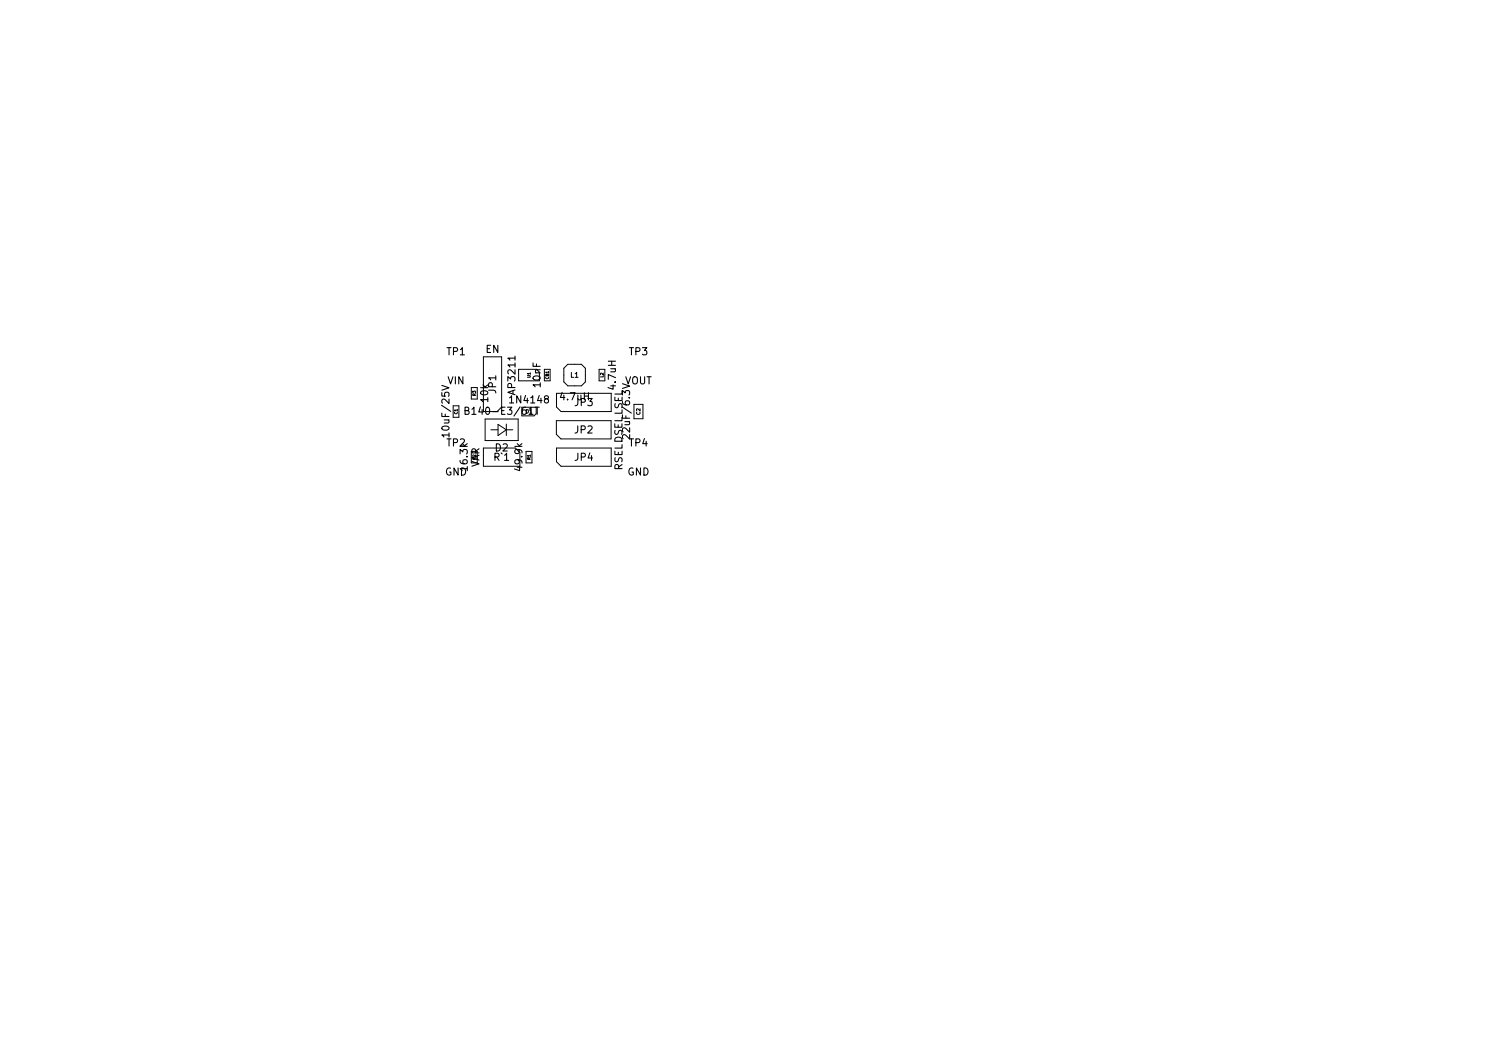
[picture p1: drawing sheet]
<svg xmlns="http://www.w3.org/2000/svg" width="210mm" height="148mm" viewBox="0 0 210 148" stroke-linecap="round" stroke-linejoin="round" font-family="sans-serif">
<defs><g id="words">
<g font-size="1.4">
<text x="62.2" y="49.5">TP1</text>
<text x="62.3" y="53.5">VIN</text>
<text x="67.6" y="49.1">EN</text>
<text x="75.3" y="53.9" transform="rotate(-90 75.3 53.9)">10nF</text>
<text x="87" y="53.5">VOUT</text>
<text x="87.6" y="49.5">TP3</text>
<text x="65.7" y="57.8">B140-E3/61T</text>
<text x="68" y="55.9" transform="rotate(-90 68 55.9)">10k</text>
<text x="69.1" y="54.7" transform="rotate(-90 69.1 54.7)">JP1</text>
<text x="71.2" y="56.2">1N4148</text>
<text x="71.8" y="54.7" transform="rotate(-90 71.8 54.7)">AP3211</text>
<text x="78.1" y="55.7">4.7uH</text>
<text x="80.1" y="56.5">JP3</text>
<text x="85.7" y="54.1" transform="rotate(-90 85.7 54.1)">4.7uH</text>
<text x="62.2" y="62.2">TP2</text>
<text x="62.6" y="60.4" transform="rotate(-90 62.6 60.4)">10uF/25V</text>
<text x="65.1" y="65.4" transform="rotate(-90 65.1 65.4)">16.3k</text>
<text x="66.7" y="65.1" transform="rotate(-90 66.7 65.1)">VAR</text>
<text x="68.7" y="64.2">R`1</text>
<text x="69" y="62.9">D2</text>
<text x="72.7" y="65.4" transform="rotate(-90 72.7 65.4)">49.9k</text>
<text x="80" y="60.4">JP2</text>
<text x="80.1" y="64.2">JP4</text>
<text x="86.7" y="65.5" transform="rotate(-90 86.7 65.5)">RSELDSELLSEL</text>
<text x="87.6" y="62.2">TP4</text>
<text x="87.7" y="60.6" transform="rotate(-90 87.7 60.6)">22uF/6.3V</text>
<text x="62" y="66.2">GND</text>
<text x="87.4" y="66.2">GND</text>
</g>
<text font-size="1" x="79.4" y="52.6">L1</text>
<g font-size=".7">
<text x="73.2" y="57.6">D1</text>
<text x="89.1" y="57.8" transform="rotate(-90 89.1 57.8)">C2</text>
</g>
<g font-size=".6">
<text x="73.9" y="52.6" transform="rotate(-90 73.9 52.6)">U1</text>
<text x="76.4" y="52.8" transform="rotate(-90 76.4 52.8)">CB1</text>
<text x="84" y="52.6" transform="rotate(-90 84 52.6)">L2</text>
<text x="63.7" y="57.7" transform="rotate(-90 63.7 57.7)">C1</text>
<text x="66.2" y="55.1" transform="rotate(-90 66.2 55.1)">R3</text>
<text x="66.2" y="64" transform="rotate(-90 66.2 64)">R2</text>
<text x="73.9" y="64" transform="rotate(-90 73.9 64)">R1</text>
</g>
</g></defs>
<path d="M61.5 53.7l1 .3-1 .3M64.8 57.2l.4-.1 .1-.1-.1-.2-.4-.1v1h.3l.2-.1v-.2l-.2-.2M74.5 56.7h.6M74.8 56.7v1M86.7 53.4l1 .4-1 .3M62.5 60.6h-1l.3 .3M62.5 60.3v.6M87.7 60.5v.6l-.7-.6-.3 .2 .1 .4" fill="none" stroke="#000" stroke-width=".15"/>
<g fill="none" stroke="#000" stroke-width=".14">
<path d="M63.1 56.5h.8v1.6h-.8zM65.6 54h.9v1.6h-.9zM67.6 58.4h4.5v3h-4.5zM68.4 59.8h.9M69.3 59.1l1.2 .7-1.2 .8zM69.8 56.7v-7h-2.5v7.6M70.5 59.8h.9M70.5 59v1.6M72.2 53h2.9M72.2 51.4h2.5M72.7 56.7h2v.9l-.3 .3M75.8 51.4h.8v1.6h-.8z"/>
<path d="M77.5 58.6h7.6v2.5h-7l-.6-.6zM77.5 54.8h7.6v2.5h-7l-.6-.6zM79.1 50.7h1.9l.5 .6v1.9l-.5 .5h-1.9l-.6-.5v-1.9zM83.4 51.4h.8v1.6h-.8zM88.3 56.3h1.2v2h-1.2zM71.8 62.4h-4.5v2.5h5.1M73.2 62.9h.9v1.6h-.9zM77.5 62.4h7.6v2.5h-7l-.6-.6z"/>
</g>
<use href="#words"/>
</svg>
